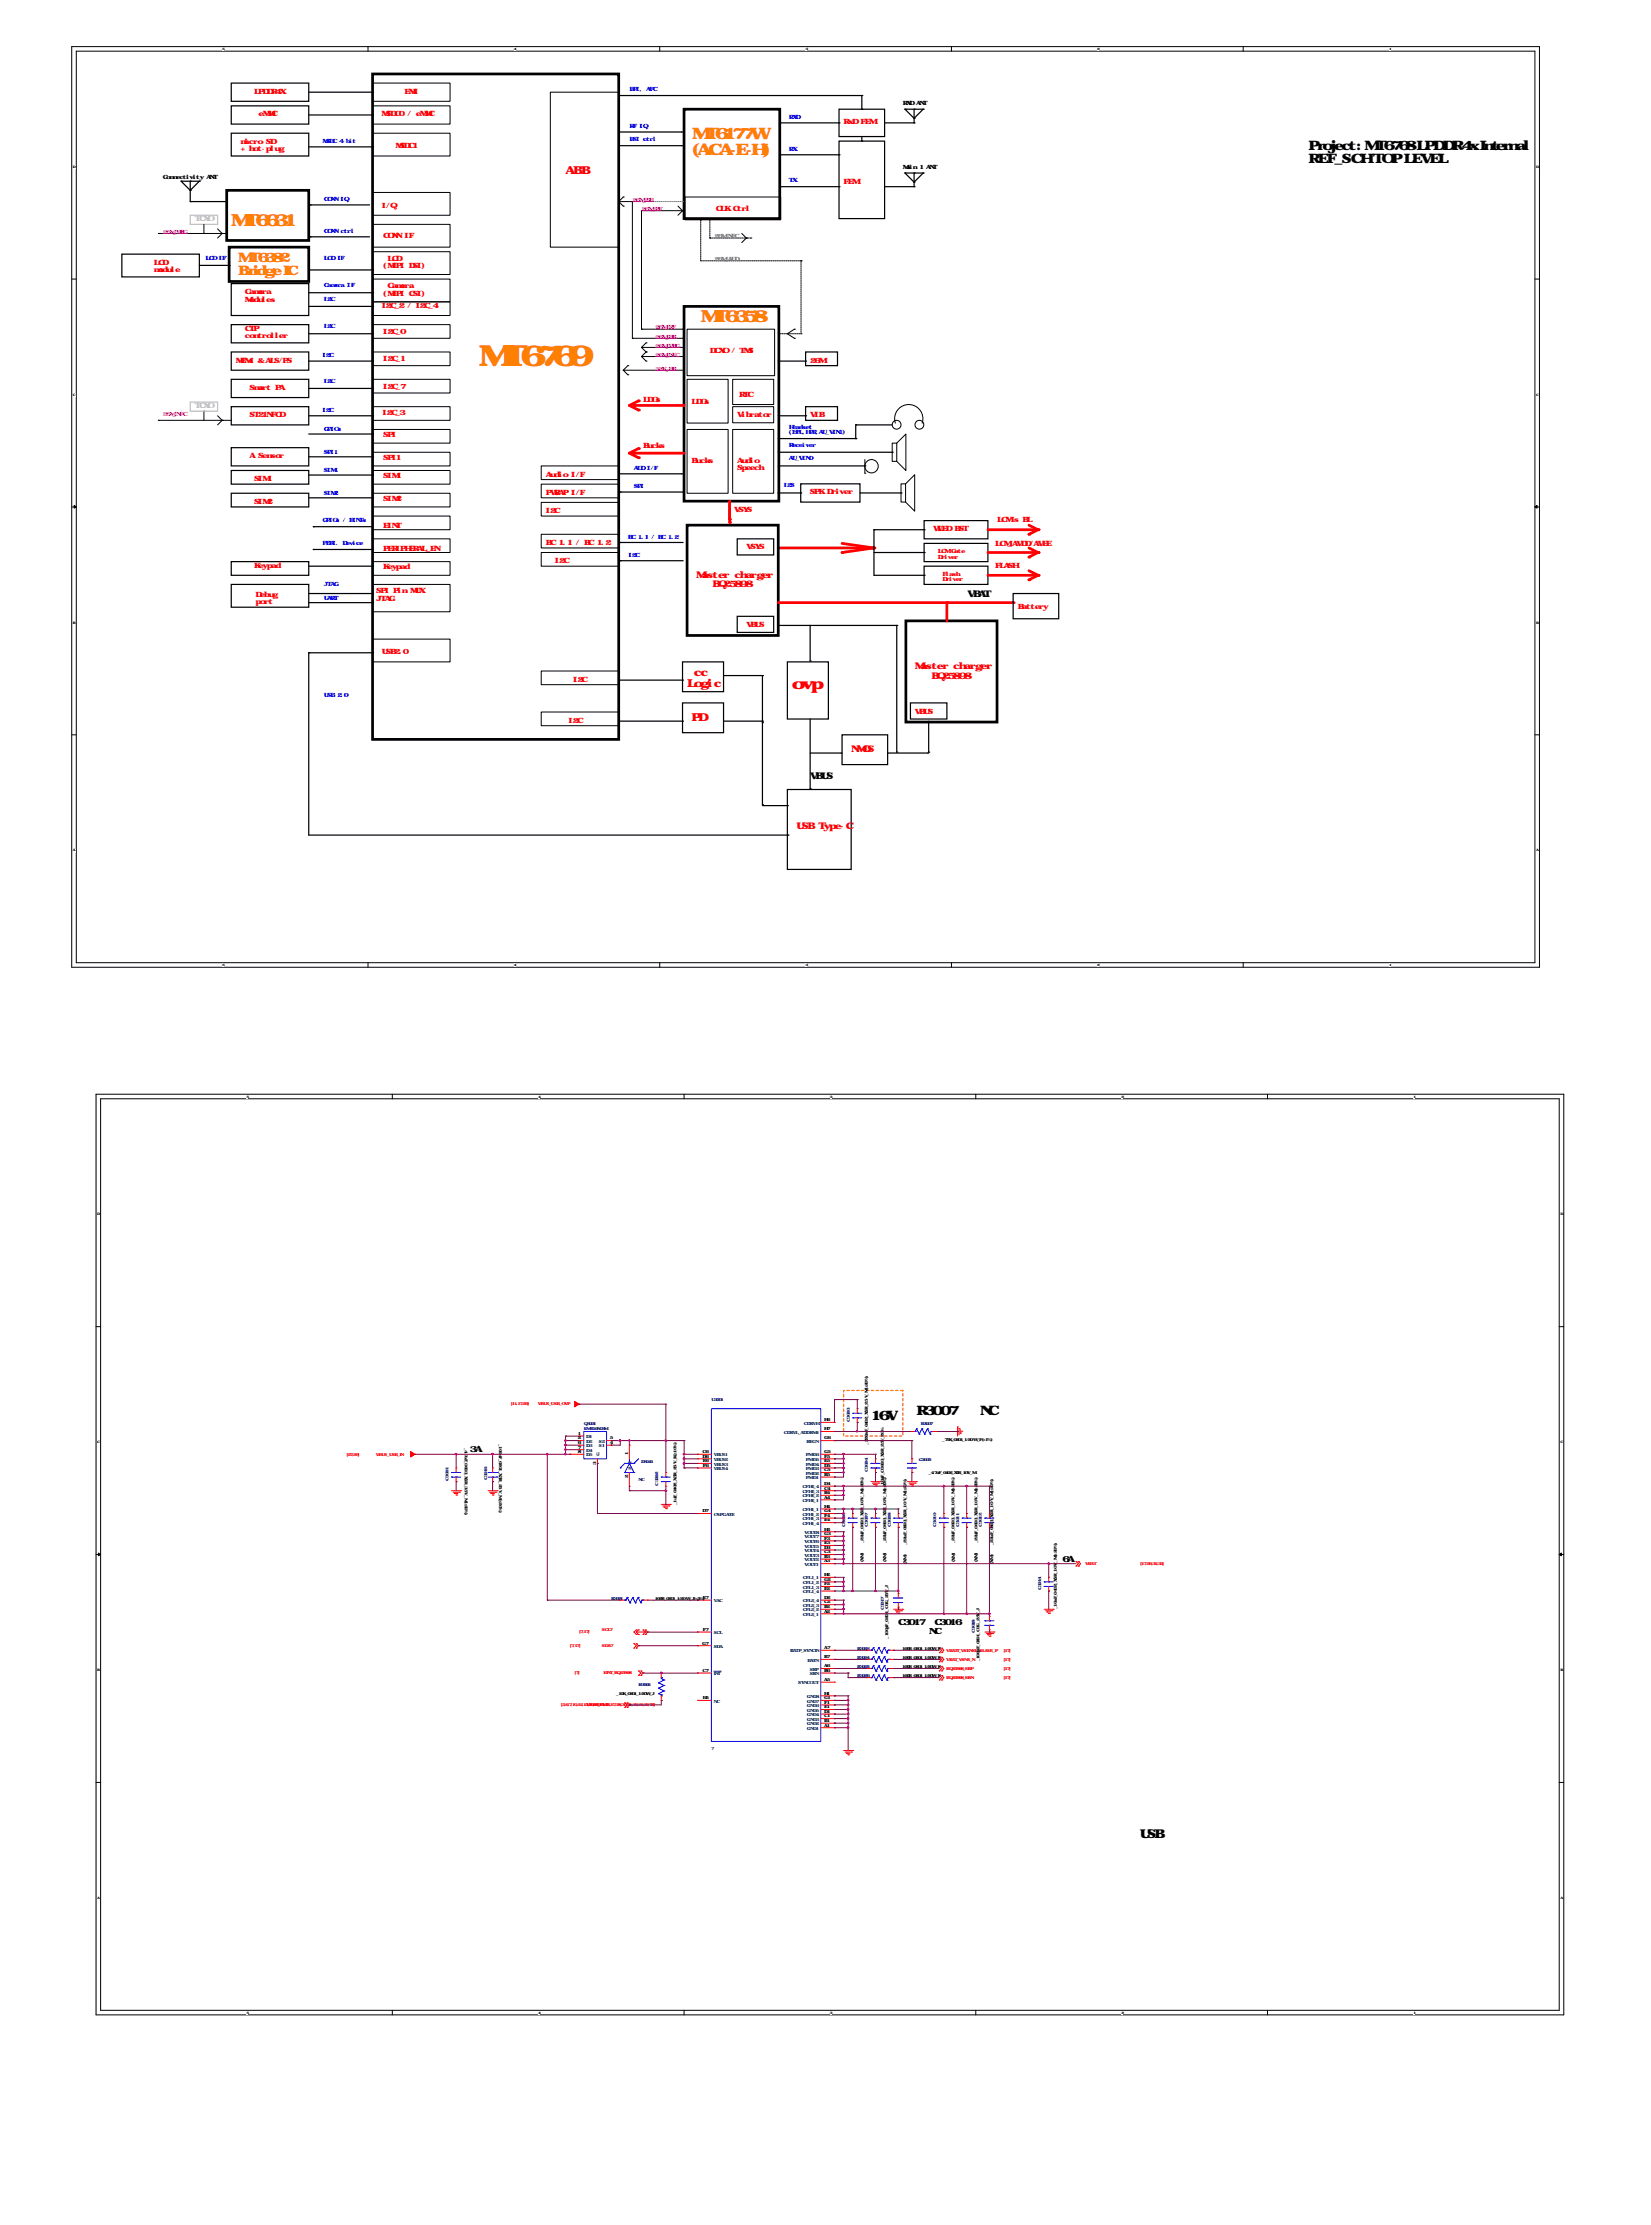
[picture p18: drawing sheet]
<svg xmlns="http://www.w3.org/2000/svg" width="230mm" height="310mm" viewBox="0 0 230 310" stroke-linecap="round" stroke-linejoin="round" font-family="sans-serif">
<defs><g id="words">
<text font-size="4.1" fill="#ff8000" x="66.7" y="51">MT6769</text>
<g font-size="2.3" fill="#ff8000">
<text x="32.2" y="31.5">MT6631</text>
<text x="97.6" y="44.8">MT6358</text>
</g>
<g font-size="2.2" fill="#ff8000">
<text x="96.4" y="19.4">MT6177W</text>
<text x="96.4" y="21.7">(ACA-E-H)</text>
</g>
<text font-size="2.2" fill="#f00" x="110.3" y="95.9">ovp</text>
<g font-size="1.8">
<text x="182.3" y="20.9">Project : MT6768 LPDDR4x Internal</text>
<text x="182.3" y="22.8">REF_SCH TOP LEVEL</text>
<text x="121.3" y="197.8">16V</text>
<text x="127.7" y="197.2">R3007 可NC</text>
</g>
<g font-size="1.8" fill="#ff8000">
<text x="33.2" y="36.5">MT6382</text>
<text x="33.2" y="38.3">Bridge IC</text>
</g>
<text font-size="1.7" x="158.8" y="256.1">USB</text>
<g font-size="1.5" fill="#f00">
<text x="78.8" y="24.3">ABB</text>
<text x="95.7" y="95.6">Logic</text>
<text x="96.6" y="94.1">cc</text>
<text x="96.4" y="100.5">PD</text>
</g>
<g font-size="1.3" fill="#f00">
<text x="97" y="80.6">M</text>
<text x="97.7" y="80.6">aster charger</text>
<text x="99.3" y="81.8">BQ25898</text>
<text x="127.5" y="93.3">M</text>
<text x="128.2" y="93.3">aster charger</text>
<text x="129.8" y="94.5">BQ25898</text>
<text x="118.6" y="104.7">NM</text>
<text x="120.1" y="104.7">OS</text>
<text x="111" y="115.5">USB Type-C</text>
</g>
<g font-size="1.3">
<text x="134.8" y="83.1">VBAT</text>
<text x="112.9" y="108.5">VBUS</text>
</g>
<g font-size="1.2">
<text x="65.4" y="202.3">3A</text>
<text x="148" y="217.6">6A</text>
<text x="125.1" y="226.5">C3017</text>
<text x="129.5" y="227.6">NC</text>
<text x="130.2" y="226.5">C3016</text>
</g>
<g font-size="1" fill="#f00">
<text x="35.4" y="13.1">LPDDR4X</text>
<text x="36" y="16.2">eMC</text>
<text x="37.2" y="16.2">M</text>
<text x="53.2" y="16.2">M</text>
<text x="53.8" y="16.2">SDC0 / eMC</text>
<text x="56.3" y="13.1">EM</text>
<text x="57.5" y="13.1">I</text>
<text x="59.1" y="16.2">M</text>
<text x="117.5" y="17.3">RxD FEM</text>
<text x="33.5" y="20">micro SD</text>
<text x="33.5" y="21.1">+ hot-plug</text>
<text x="55.1" y="20.7">M</text>
<text x="55.7" y="20.7">SDC1</text>
<text x="53.2" y="28.9">I/Q</text>
<text x="99.7" y="29.4">CLK Ctrl</text>
<text x="117.5" y="25.6">FEM</text>
<text x="53.4" y="33.2">CONN IF</text>
<text x="21.4" y="36.9">LCD</text>
<text x="21.4" y="37.9">module</text>
<text x="34.1" y="41">Camera</text>
<text x="53.4" y="41.2">(M</text>
<text x="53.4" y="37.4">(M</text>
<text x="54" y="40.2">Camera</text>
<text x="54" y="36.4">LCD</text>
<text x="54.6" y="41.2">IPI CSI)</text>
<text x="54.6" y="37.4">IPI DSI)</text>
<text x="34.1" y="42">M</text>
<text x="34.1" y="46.1">CTP</text>
<text x="34.1" y="47.1">controller</text>
<text x="34.7" y="42">odules</text>
<text x="53.2" y="42.9">I2C_2 / I2C_4</text>
<text x="53.4" y="46.5">I2C_0</text>
<text x="32.9" y="50.5">M s &amp;ALS/PS</text>
<text x="33.4" y="50.5">EM</text>
<text x="53.4" y="50.4">I2C_1</text>
<text x="98.9" y="49.3">DCXO / TM</text>
<text x="104.2" y="49.3">S</text>
<text x="112.9" y="50.5">26M</text>
<text x="34.8" y="54.3">Smart PA</text>
<text x="34.8" y="58.1">ST21NFCD</text>
<text x="53.3" y="57.8">I2C_3</text>
<text x="53.4" y="54.2">I2C_7</text>
<text x="89.6" y="56.1">LDOs</text>
<text x="96.4" y="56.2">LDOs</text>
<text x="102.7" y="58.1">Vibrator</text>
<text x="103" y="55.3">RTC</text>
<text x="112.9" y="58.1">VIB</text>
<text x="34.8" y="63.9">A Sensor</text>
<text x="53.4" y="64.1">SPI1</text>
<text x="53.4" y="60.9">SPI</text>
<text x="89.6" y="62.4">Bucks</text>
<text x="96.4" y="64.5">Bucks</text>
<text x="102.7" y="64.5">Audio</text>
<text x="102.7" y="65.5">Speech</text>
<text x="35.4" y="67">SIM</text>
<text x="35.4" y="70.2">SIM</text>
<text x="37.2" y="67">1</text>
<text x="37.2" y="70.2">2</text>
<text x="53.4" y="66.6">SIM</text>
<text x="53.4" y="69.8">SIM</text>
<text x="55.2" y="66.6">1</text>
<text x="55.2" y="69.8">2</text>
<text x="76" y="71.5">I2C</text>
<text x="76" y="68.9">PW</text>
<text x="76" y="66.4">Audio I/F</text>
<text x="77.2" y="68.9">RAP I/F</text>
<text x="102.3" y="71.3">VSYS</text>
<text x="112.8" y="68.9">SPK Driver</text>
<text x="53.4" y="76.8">PERIPH</text>
<text x="53.4" y="73.6">EINT</text>
<text x="56.9" y="76.8">ERAL_EN</text>
<text x="76" y="75.9">BC 1.1 / BC 1.2</text>
<text x="104" y="76.6">VSYS</text>
<text x="130" y="74">W</text>
<text x="130.6" y="74">LED BST</text>
<text x="138.6" y="76.1">LCM</text>
<text x="138.9" y="72.7">LCM</text>
<text x="140.4" y="76.1">_AVDD/AVEE</text>
<text x="140.7" y="72.7">'s BL</text>
<text x="35.4" y="79.1">Keypad</text>
<text x="35.6" y="83.1">Debug</text>
<text x="52.4" y="82.7">SPI Pin-M</text>
<text x="52.4" y="83.7">JTAG</text>
<text x="53.4" y="79.3">Keypad</text>
<text x="57.7" y="82.7">UX</text>
<text x="77.3" y="78.5">I2C</text>
<text x="138.6" y="79.1">FLASH</text>
<text x="35.6" y="84.1">port</text>
<text x="104" y="87.4">VBUS</text>
<text x="141.8" y="84.8">Battery</text>
<text x="53.2" y="91.2">USB2.0</text>
<text x="79.8" y="95">I2C</text>
<text x="79.2" y="100.7">I2C</text>
<text x="127.5" y="99.4">VBUS</text>
</g>
<g font-size="1" fill="#c0c0c0">
<text x="27.1" y="30.8">TCXO</text>
<text x="27.1" y="56.9">TCXO</text>
</g>
<g font-size=".8" fill="#00f">
<text x="87.7" y="12.7">BPI, APC</text>
<text x="87.7" y="17.8">RF IQ</text>
<text x="109.9" y="16.5">RXD</text>
<text x="44.9" y="19.9">M</text>
<text x="45.4" y="19.9">SDC 4-bit</text>
<text x="87.7" y="19.7">BSI ctrl</text>
<text x="109.9" y="21">RX</text>
<text x="45.1" y="28">CONN IQ</text>
<text x="109.9" y="25.4">TX</text>
<text x="45.1" y="32.4">CONN ctrl</text>
<text x="28.6" y="36.2">LCD IF</text>
<text x="45.1" y="40">Camera IF</text>
<text x="45.1" y="36.2">LCD IF</text>
<text x="45.1" y="41.9">I2C</text>
<text x="45.1" y="45.7">I2C</text>
<text x="44.9" y="49.7">I2C</text>
<text x="45.1" y="53.4">I2C</text>
<text x="44.9" y="57.3">I2C</text>
<text x="109.9" y="59.7">H</text>
<text x="110.4" y="59.7">eadset</text>
<text x="45.1" y="63.3">SPI1</text>
<text x="45.1" y="60.1">GPIOs</text>
<text x="45.1" y="65.8">SIM</text>
<text x="46.5" y="65.8">1</text>
<text x="88.3" y="65.4">AUD I/F</text>
<text x="109.9" y="62.2">Receiver</text>
<text x="109.9" y="64.2">AU_VIN0</text>
<text x="109.9" y="60.5">(H</text>
<text x="110.8" y="60.5">PL,H</text>
<text x="112.7" y="60.5">PR,AU_VIN1)</text>
<text x="45.1" y="69">SIM</text>
<text x="46.5" y="69">2</text>
<text x="88.3" y="68">SPI</text>
<text x="109.2" y="67.9">I2S</text>
<text x="44.9" y="76">PERI. Device</text>
<text x="44.9" y="72.8">GPIOs / EINTs</text>
<text x="87.5" y="75.1">BC 1.1 / BC 1.2</text>
<text x="87.5" y="77.7">I2C</text>
<text x="45.1" y="81.7">JTAG</text>
<text x="45.1" y="83.6">UART</text>
<text x="45.1" y="97.2">USB 2.0</text>
</g>
<g font-size=".8">
<text x="125.8" y="14.6">RXD ANT</text>
<text x="125.8" y="23.5">M</text>
<text x="126.2" y="23.5">ain 1 ANT</text>
<text x="22.7" y="25">Connectivity ANT</text>
</g>
<g font-size=".8" fill="#f0f">
<text x="88.1" y="28.1">26M</text>
<text x="89.4" y="29.4">26M</text>
<text x="89.5" y="28.1">_BB</text>
<text x="90.8" y="29.4">_RF</text>
<text x="22.7" y="32.6">26M BG</text>
<text x="24.1" y="32.6">_W</text>
<text x="91.3" y="47.2">26M</text>
<text x="91.3" y="45.9">26M</text>
<text x="92.7" y="47.2">_BB</text>
<text x="92.7" y="45.9">_RF</text>
<text x="91.3" y="51.6">32K_BB</text>
<text x="91.3" y="48.4">26M BG</text>
<text x="91.3" y="49.7">26M</text>
<text x="92.7" y="48.4">_W</text>
<text x="92.7" y="49.7">_NFC</text>
<text x="22.7" y="58">26M</text>
<text x="24.1" y="58">_NFC</text>
</g>
<g font-size=".8" fill="#808080">
<text x="99.5" y="33.2">26M</text>
<text x="100.9" y="33.2">_NFC</text>
<text x="99.5" y="36.4">26M</text>
<text x="100.9" y="36.4">_AUD</text>
</g>
<g font-size=".8" fill="#f00">
<text x="130.6" y="77">LCMGate</text>
<text x="130.6" y="77.8">Driver</text>
<text x="131.3" y="80.2">Flash</text>
<text x="131.3" y="81">Driver</text>
</g>
<g font-size=".6" fill="#f00">
<text x="71.1" y="195.8">[11,17,29]</text>
<text x="74.9" y="195.8">VBUS_USB_OVP</text>
<text x="48.3" y="202.8">[27,29]</text>
<text x="52.4" y="202.9">VBUS_USB_IN</text>
<text x="151.2" y="218">VBAT</text>
<text x="158.8" y="218">[17,29,32,33]</text>
<text x="80.7" y="227.6">[7,17]</text>
<text x="83.9" y="227.3">SCL7</text>
<text x="79.4" y="229.5">[7,17]</text>
<text x="80" y="233.3">[7]</text>
<text x="83.9" y="229.5">SDA7</text>
<text x="84.1" y="233.2">EINT_BQ25968</text>
<text x="131.8" y="230.1">VBATT_VSENSE_SLAVE_P</text>
<text x="131.8" y="231.4">VBAT_VSNS_N</text>
<text x="131.8" y="232.6">BQ25968_SRP</text>
<text x="131.8" y="233.9">BQ25968_SRN</text>
<text x="139.8" y="230.1">[17]</text>
<text x="139.8" y="231.4">[17]</text>
<text x="139.8" y="232.6">[17]</text>
<text x="139.8" y="233.9">[17]</text>
<text x="78.1" y="237.7">[5,6,7,10,12,15,16,17,21,22,27,28,30,31,32,34,35,78]</text>
<text x="81.7" y="237.7">VIO18_PMU</text>
</g>
<g font-size=".6" fill="#000080">
<text x="99.1" y="195.2">U3001</text>
<text x="81.3" y="198.5">Q3001</text>
<text x="81.3" y="199.2">EMR16N03M</text>
<text x="89.3" y="203.8">D3041</text>
<text x="118.4" y="198.1" transform="rotate(-90 118.4 198.1)">C3003</text>
<text x="128" y="203.5">C3005</text>
<text x="128.3" y="198.6">R3007</text>
<text x="62.5" y="206.3" transform="rotate(-90 62.5 206.3)">C3001</text>
<text x="67.9" y="206.3" transform="rotate(-90 67.9 206.3)">C3016</text>
<text x="88.9" y="206.4">NC</text>
<text x="91.7" y="207" transform="rotate(-90 91.7 207)">C3002</text>
<text x="120.9" y="205" transform="rotate(-90 120.9 205)">C3004</text>
<text x="117.7" y="212.7" transform="rotate(-90 117.7 212.7)">C3006</text>
<text x="120.9" y="212.7" transform="rotate(-90 120.9 212.7)">C3007</text>
<text x="124.1" y="212.7" transform="rotate(-90 124.1 212.7)">C3008</text>
<text x="130.4" y="212.7" transform="rotate(-90 130.4 212.7)">C3010</text>
<text x="133.6" y="212.7" transform="rotate(-90 133.6 212.7)">C3011</text>
<text x="136.8" y="212.7" transform="rotate(-90 136.8 212.7)">C3012</text>
<text x="145" y="221.6" transform="rotate(-90 145 221.6)">C3014</text>
<text x="85.1" y="222.9">R3001</text>
<text x="123.1" y="224.3" transform="rotate(-90 123.1 224.3)">C3017</text>
<text x="135.8" y="227.5" transform="rotate(-90 135.8 227.5)">C3018</text>
<text x="119.4" y="232.4">R3005</text>
<text x="119.4" y="231.1">R3004</text>
<text x="119.4" y="229.8">R3003</text>
<text x="119.4" y="233.7">R3006</text>
<text x="88.9" y="234.9">R3002</text>
<text x="99.1" y="243.8">?</text>
</g>
<g font-size=".6">
<text x="64.8" y="201.7" transform="rotate(90 64.8 201.7)">_4.7uF_0603_X5R_35 V_M(±20%)</text>
<text x="69.5" y="201.2" transform="rotate(90 69.5 201.2)">_100nF_0201_X5R_25 V_M(±20%)</text>
<text x="80.5" y="202.5">8</text>
<text x="80.5" y="199.9">1</text>
<text x="80.5" y="200.5">2</text>
<text x="80.5" y="201.2">6</text>
<text x="80.5" y="201.8">7</text>
<text x="85" y="201.2">4</text>
<text x="85" y="200.5">5</text>
<text x="87.5" y="202.8" transform="rotate(-90 87.5 202.8)">1</text>
<text x="97.9" y="202.5">C6</text>
<text x="97.9" y="203.1">D6</text>
<text x="97.9" y="203.7">E6</text>
<text x="114.8" y="200.5">G6</text>
<text x="114.8" y="203.7">E5</text>
<text x="114.8" y="203.1">F5</text>
<text x="114.8" y="202.5">G5</text>
<text x="114.8" y="198">H6</text>
<text x="114.8" y="199.3">H7</text>
<text x="120.9" y="201.3" transform="rotate(-90 120.9 201.3)">_220nF_0402_X5R_25 V_M(±20%)</text>
<text x="129.9" y="200.8">电阻</text>
<text x="131.3" y="200.8">_75K_0201_1/20 W_F(±1%)</text>
<text x="83.1" y="204.1" transform="rotate(-90 83.1 204.1)">3</text>
<text x="87.5" y="206" transform="rotate(-90 87.5 206)">2</text>
<text x="94.2" y="209.7" transform="rotate(-90 94.2 209.7)">_1uF_0402_X5R_25 V_K(±10%)</text>
<text x="97.9" y="204.4">F6</text>
<text x="114.8" y="205.6">B5</text>
<text x="114.8" y="205">C5</text>
<text x="114.8" y="204.4">D5</text>
<text x="114.8" y="208.8">A4</text>
<text x="114.8" y="208.2">B4</text>
<text x="114.8" y="207.5">C4</text>
<text x="114.8" y="206.9">D4</text>
<text x="123.1" y="207.2" transform="rotate(-90 123.1 207.2)">_10uF_C0603_X5R_25V_20%</text>
<text x="128" y="205.4">电容</text>
<text x="129.4" y="205.4">_4.7uF_0402_X5R_10V_M</text>
<text x="97.9" y="210.7">D7</text>
<text x="114.8" y="215.8">D3</text>
<text x="114.8" y="215.2">E3</text>
<text x="114.8" y="214.5">F3</text>
<text x="114.8" y="213.9">G3</text>
<text x="114.8" y="213.2">H3</text>
<text x="114.8" y="212">E4</text>
<text x="114.8" y="211.3">F4</text>
<text x="114.8" y="210.7">G4</text>
<text x="114.8" y="210.1">H4</text>
<text x="120.3" y="215" transform="rotate(-90 120.3 215)">_22uF_0603_X5R_10 V_M(±20%)</text>
<text x="123.5" y="215" transform="rotate(-90 123.5 215)">_22uF_0603_X5R_10 V_M(±20%)</text>
<text x="126.3" y="215.3" transform="rotate(-90 126.3 215.3)">_22uF_0603_X5R_10 V_M(±20%)</text>
<text x="133" y="215" transform="rotate(-90 133 215)">_22uF_0603_X5R_10 V_M(±20%)</text>
<text x="136.2" y="215" transform="rotate(-90 136.2 215)">_22uF_0603_X5R_10 V_M(±20%)</text>
<text x="138.4" y="215.3" transform="rotate(-90 138.4 215.3)">_22uF_0603_X5R_10 V_M(±20%)</text>
<text x="114.8" y="217.7">A3</text>
<text x="114.8" y="217.1">B3</text>
<text x="114.8" y="216.4">C3</text>
<text x="114.8" y="221.5">E2</text>
<text x="114.8" y="220.9">F2</text>
<text x="114.8" y="220.2">G2</text>
<text x="114.8" y="219.6">H2</text>
<text x="120.3" y="217.7" transform="rotate(-90 120.3 217.7)">(XM)</text>
<text x="123.5" y="217.7" transform="rotate(-90 123.5 217.7)">(XM)</text>
<text x="126.3" y="217.9" transform="rotate(-90 126.3 217.9)">(XM)</text>
<text x="133" y="217.7" transform="rotate(-90 133 217.7)">(XM)</text>
<text x="136.2" y="217.7" transform="rotate(-90 136.2 217.7)">(XM)</text>
<text x="138.4" y="217.9" transform="rotate(-90 138.4 217.9)">(XM)</text>
<text x="89.6" y="222.9">电阻</text>
<text x="90.9" y="222.9">_100R_0201_1/20 W_J(±5%)E7</text>
<text x="97.9" y="227.2">F7</text>
<text x="114.8" y="224.7">A2</text>
<text x="114.8" y="224">B2</text>
<text x="114.8" y="223.4">C2</text>
<text x="114.8" y="222.8">D2</text>
<text x="147.2" y="224.2" transform="rotate(-90 147.2 224.2)">_10uF_0402_X5R_10 V_M(±20%)</text>
<text x="97.8" y="229.1">G7</text>
<text x="97.9" y="232.9">C7</text>
<text x="114.8" y="232.9">B6</text>
<text x="114.8" y="232.3">A6</text>
<text x="114.8" y="231">B7</text>
<text x="114.8" y="229.8">A7</text>
<text x="123.7" y="228.3" transform="rotate(-90 123.7 228.3)">_100pF_0201_C0G_25V_J</text>
<text x="124" y="232.4">电阻</text>
<text x="124" y="231.1">电阻</text>
<text x="124" y="229.8">电阻</text>
<text x="124" y="233.7">电阻</text>
<text x="125.4" y="232.4">_100R_0201_1/20W_F</text>
<text x="125.4" y="231.1">_100R_0201_1/20W_F</text>
<text x="125.4" y="229.8">_100R_0201_1/20W_F</text>
<text x="125.4" y="233.7">_100R_0201_1/20W_F</text>
<text x="136.4" y="231.5" transform="rotate(-90 136.4 231.5)">_100pF_0201_C0G_25V_J</text>
<text x="84.5" y="236.2">电阻</text>
<text x="85.9" y="236.2">_10K_0201_1/20W_J</text>
<text x="97.9" y="236.7">H5</text>
<text x="114.8" y="239.9">B1</text>
<text x="114.8" y="239.3">C1</text>
<text x="114.8" y="238.6">D1</text>
<text x="114.8" y="238">E1</text>
<text x="114.8" y="237.4">F1</text>
<text x="114.8" y="236.7">G1</text>
<text x="114.8" y="236.1">H1</text>
<text x="114.8" y="234.2">A5</text>
<text x="114.8" y="240.6">A1</text>
</g>
<g font-size=".6" fill="#004080">
<text x="81.7" y="202.9">D5</text>
<text x="81.7" y="200.4">D1</text>
<text x="81.7" y="201">D2</text>
<text x="81.7" y="201.6">D3</text>
<text x="81.7" y="202.3">D4</text>
<text x="83.4" y="201.6">S1</text>
<text x="83.4" y="201">S2</text>
<text x="83.5" y="202.9" transform="rotate(-90 83.5 202.9)">G</text>
<text x="88" y="203.9" transform="rotate(-90 88 203.9)">1</text>
<text x="99.4" y="202.9">VBUS1</text>
<text x="99.4" y="203.6">VBUS2</text>
<text x="109.2" y="199.7">CDRVL_ADDRMS</text>
<text x="112" y="198.5">CDRVH</text>
<text x="112.3" y="203.6">PMID5</text>
<text x="112.3" y="202.9">PMID6</text>
<text x="112.4" y="201">REGN</text>
<text x="88" y="204.8" transform="rotate(-90 88 204.8)">2</text>
<text x="99.4" y="204.2">VBUS3</text>
<text x="99.4" y="204.8">VBUS4</text>
<text x="111.8" y="209.3">CFH2_1</text>
<text x="111.8" y="208.6">CFH2_2</text>
<text x="111.8" y="208">CFH2_3</text>
<text x="111.8" y="207.4">CFH2_4</text>
<text x="112.3" y="206.1">PMID1</text>
<text x="112.3" y="205.5">PMID2</text>
<text x="112.3" y="204.8">PMID3</text>
<text x="112.3" y="204.2">PMID4</text>
<text x="99.4" y="211.2">OVPGATE</text>
<text x="111.8" y="212.4">CFH1_4</text>
<text x="111.8" y="211.8">CFH1_3</text>
<text x="111.8" y="211.2">CFH1_2</text>
<text x="111.8" y="210.5">CFH1_1</text>
<text x="112.1" y="215.6">VOUT5</text>
<text x="112.1" y="215">VOUT6</text>
<text x="112.1" y="214.3">VOUT7</text>
<text x="112.1" y="213.7">VOUT8</text>
<text x="111.8" y="222">CFL1_4</text>
<text x="111.8" y="221.3">CFL1_3</text>
<text x="111.8" y="220.7">CFL1_2</text>
<text x="111.8" y="220.1">CFL1_1</text>
<text x="112.1" y="218.2">VOUT1</text>
<text x="112.1" y="217.5">VOUT2</text>
<text x="112.1" y="216.9">VOUT3</text>
<text x="112.1" y="216.3">VOUT4</text>
<text x="99.4" y="227.7">SCL</text>
<text x="99.4" y="223.2">VAC</text>
<text x="111.8" y="225.1">CFL2_1</text>
<text x="111.8" y="224.5">CFL2_2</text>
<text x="111.8" y="223.9">CFL2_3</text>
<text x="111.8" y="223.2">CFL2_4</text>
<text x="99.4" y="233.4">INT</text>
<text x="99.4" y="229.6">SDA</text>
<text x="110.1" y="230.2">BATP_SYNCIN</text>
<text x="112.5" y="231.5">BATN</text>
<text x="112.8" y="233.4">SRN</text>
<text x="112.8" y="232.8">SRP</text>
<text x="99.4" y="237.2">NC</text>
<text x="111.2" y="234.7">SYNCOUT</text>
<text x="112.4" y="239.7">GND3</text>
<text x="112.4" y="239.1">GND4</text>
<text x="112.4" y="238.5">GND5</text>
<text x="112.4" y="237.8">GND6</text>
<text x="112.4" y="237.2">GND7</text>
<text x="112.4" y="236.6">GND8</text>
<text x="112.4" y="241">GND1</text>
<text x="112.4" y="240.4">GND2</text>
</g>
<g font-size=".5">
<text x="30.9" y="7">5</text>
<text x="71.6" y="7">4</text>
<text x="112.2" y="7">3</text>
<text x="152.9" y="7">2</text>
<text x="193.5" y="7">1</text>
<text x="10.2" y="23.4">D</text>
<text x="214" y="23.4">D</text>
<text x="10.2" y="55.1">C</text>
<text x="214" y="55.1">C</text>
<text x="10.2" y="86.9">B</text>
<text x="214" y="86.9">B</text>
<text x="10.2" y="118.6">A</text>
<text x="214" y="118.6">A</text>
<text x="30.9" y="134.6">5</text>
<text x="71.6" y="134.6">4</text>
<text x="112.2" y="134.6">3</text>
<text x="152.9" y="134.6">2</text>
<text x="193.5" y="134.6">1</text>
<text x="34.3" y="152.9">5</text>
<text x="75" y="152.9">4</text>
<text x="115.6" y="152.9">3</text>
<text x="156.3" y="152.9">2</text>
<text x="196.9" y="152.9">1</text>
<text x="13.5" y="169.3">D</text>
<text x="217.4" y="169.3">D</text>
<text x="13.5" y="201.1">C</text>
<text x="217.4" y="201.1">C</text>
<text x="13.5" y="232.8">B</text>
<text x="217.4" y="232.8">B</text>
<text x="13.5" y="264.6">A</text>
<text x="217.4" y="264.6">A</text>
<text x="34.3" y="280.6">5</text>
<text x="75" y="280.6">4</text>
<text x="115.6" y="280.6">3</text>
<text x="156.3" y="280.6">2</text>
<text x="196.9" y="280.6">1</text>
</g>
</g></defs>
<path d="M10 6.5h204.5v128.3h-204.5zM10.6 7.1h203.2v127h-203.2z" fill="none" stroke="#000" stroke-width=".14"/>
<g fill="#fff">
<path d="M30.9 6.6h.3v.5h-.3z"/>
<path d="M30.9 134.2h.3v.5h-.3z"/>
</g>
<path d="M51.3 6.5v.6M51.3 134.1v.7" fill="none" stroke="#000" stroke-width=".14"/>
<g fill="#fff">
<path d="M71.6 6.6h.2v.5h-.2z"/>
<path d="M71.6 134.2h.2v.5h-.2z"/>
</g>
<path d="M91.9 6.5v.6M91.9 134.1v.7" fill="none" stroke="#000" stroke-width=".14"/>
<g fill="#fff">
<path d="M112.2 6.6h.2v.5h-.2z"/>
<path d="M112.2 134.2h.2v.5h-.2z"/>
</g>
<path d="M132.5 6.5v.6M132.5 134.1v.7" fill="none" stroke="#000" stroke-width=".14"/>
<g fill="#fff">
<path d="M152.9 6.6h.2v.5h-.2z"/>
<path d="M152.9 134.2h.2v.5h-.2z"/>
</g>
<path d="M173.2 6.5v.6M173.2 134.1v.7" fill="none" stroke="#000" stroke-width=".14"/>
<g fill="#fff">
<path d="M193.5 6.6h.2v.5h-.2z"/>
<path d="M193.5 134.2h.2v.5h-.2z"/>
<path d="M10.2 23h.3v.5h-.3z"/>
<path d="M214 23h.3v.5h-.3z"/>
<path d="M10.2 54.8h.3v.5h-.3z"/>
<path d="M214 54.8h.3v.5h-.3z"/>
</g>
<path d="M10 38.9h.6M213.8 38.9h.7" fill="none" stroke="#000" stroke-width=".14"/>
<g fill="#fff">
<path d="M10.2 86.5h.2v.5h-.2z"/>
<path d="M214 86.5h.3v.5h-.3z"/>
</g>
<path d="M10 70.6h.6M213.8 70.6h.7" fill="none" stroke="#000" stroke-width=".14"/>
<path d="M10.3 70.4l.3 .2-.3 .2zM213.8 70.6l.3-.2v.4z" fill="#000" stroke="#000" stroke-width=".14"/>
<g fill="#fff">
<path d="M10.2 118.3h.3v.5h-.3z"/>
<path d="M214 118.3h.3v.5h-.3z"/>
</g>
<g fill="none" stroke="#000" stroke-width=".14">
<path d="M95.7 52.8h5.7v6.1h-5.7zM102.1 52.8h5.7v3.6h-5.7zM109.7 46.5l1 .6M110.7 47.1h.1M124.7 59a1.97 1.97 0 0 1 1.9-2.6 1.97 1.97 0 0 1 1.9 2.6M10 102.4h.6M213.8 102.4h.7"/>
<circle cx="124.9" cy="59.2" r=".61"/>
<circle cx="128.1" cy="59.2" r=".61"/>
</g>
<g fill="none" stroke="#000" stroke-width=".17">
<path d="M120.1 19.7h.1M120.1 19v.7M123.2 26h4.1M126.1 24.1h.1M126.1 24.1h2.5M126.1 24.1l1.2 1.3M127.3 25.4h.1M127.3 24.1h.1M127.3 26h.1M127.3 24.1v1.9M128.6 24.1h.1M128.6 24.1l-1.3 1.3"/>
<path d="M119.2 59.2h5.1M119.2 59.2h.1M86.4 68.6h8.9M86.4 68.6h.1M86.4 66h8.6M95 66h.1"/>
</g>
<path d="M51.9 10.3h34.3v92.7h-34.3zM95.3 42.7h13.2v27.1h-13.2z" fill="none" stroke="#000" stroke-width=".38"/>
<path d="M87.7 56.5l1.2 .6" fill="none" stroke="#f00" stroke-width=".38"/>
<circle cx="88.9" cy="57.1" r=".19" fill="#f00"/>
<path d="M88.3 56.5h7" fill="none" stroke="#f00" stroke-width=".38"/>
<circle cx="88.3" cy="56.5" r=".19" fill="#f00"/>
<path d="M88.9 55.9l-1.2 .6" fill="none" stroke="#f00" stroke-width=".38"/>
<circle cx="88.9" cy="55.9" r=".19" fill="#f00"/>
<path d="M87.7 63.1l1.2 .7" fill="none" stroke="#f00" stroke-width=".38"/>
<circle cx="88.9" cy="63.8" r=".19" fill="#f00"/>
<path d="M88.3 63.1h7" fill="none" stroke="#f00" stroke-width=".38"/>
<circle cx="88.3" cy="63.1" r=".19" fill="#f00"/>
<path d="M88.9 62.5l-1.2 .6" fill="none" stroke="#f00" stroke-width=".38"/>
<circle cx="88.9" cy="62.5" r=".19" fill="#f00"/>
<path d="M95.4 27.4h13.4v3.2h-13.4zM97.6 36.3h14M111.6 36.3h.1M102.1 56.7h5.7v2.2h-5.7zM108.4 46.5h3.2M111.6 46.5h.1" fill="none" stroke="#000" stroke-width=".14"/>
<g fill="none" stroke="#000" stroke-width=".17">
<path d="M86.4 13.3h33.7M86.4 18.4h8.6M95 18.4h.1M108.6 17.1h8.3M116.9 15.2h6.3v3.8h-6.3zM116.9 19.7h6.3v10.8h-6.3zM116.9 17.1h.1M120.1 13.3h.1M120.1 15.2h.1M120.1 13.3v1.9M123.2 17.1h4.1M126.1 15.2h.1"/>
<path d="M126.1 15.2h2.5M126.1 15.2l1.2 1.3M127.3 16.5h.1M127.3 15.2h.1M127.3 17.1h.1M127.3 15.2v1.9M128.6 15.2h.1M128.6 15.2l-1.3 1.3M25.2 25.2l1.3 1.3M25.2 25.2h.1M25.2 25.2h2.6M26.5 26.5h.1"/>
<path d="M26.5 25.2h.1M26.5 28.1h.1M26.5 25.2v2.9M26.5 28.1h5.1M27.8 25.2h.1M27.8 25.2l-1.3 1.3M86.4 20.3h8.6M95 20.3h.1M108.6 21.6h8.3M108.6 26h8.3M116.9 21.6h.1M116.9 26h.1"/>
</g>
<path d="M26.5 30h3.8v1.3h-3.8z" fill="none" stroke="#c0c0c0" stroke-width=".17"/>
<path d="M95.3 15.2h13.3v15.3h-13.3z" fill="none" stroke="#000" stroke-width=".38"/>
<path d="M101.6 69.8v2.6" fill="none" stroke="#f00" stroke-width=".38"/>
<circle cx="101.6" cy="72.4" r=".19" fill="#f00"/>
<path d="M31.6 26.5h11.4v7h-11.4z" fill="none" stroke="#000" stroke-width=".38"/>
<g fill="none" stroke="#000" stroke-width=".17">
<path d="M32.2 11.6h10.8v2.5h-10.8zM32.2 14.7h10.8v2.6h-10.8zM32.2 18.6h10.8v3.1h-10.8zM43 12.8h8.9M43 16h8.9M51.9 12.8h.1M51.9 16h.1M17 35.4h10.8v3.2h-10.8zM32.2 39.5h10.8v4.5h-10.8zM43 20.5h8.9M43 37.6h8.9M43.2 28.6h.1"/>
<path d="M43.2 33h.1M43.2 28.6h8.3M43.2 33h8.3M51.9 20.5h.1M51.9 37.6h.1M32.2 49h10.8v2.6h-10.8zM32.2 52.8h10.8v2.6h-10.8zM32.2 45.2h10.8v2.6h-10.8zM32.2 56.7h10.8v2.5h-10.8zM43 54.1h8.9M43 46.5h8.9M43 50.3h8.9"/>
<path d="M43 57.9h8.9M43 40.8h8.9M43 42.7h8.9M51.9 54.1h.1M51.9 46.5h.1M51.9 50.3h.1M51.9 57.9h.1M51.9 40.8h.1M51.9 42.7h.1M108.4 50.3h3.8M108.4 57.9h3.8M112.2 57.9h.1"/>
<path d="M112.2 50.3h.1M112.2 56.7h4.5v1.9h-4.5zM112.2 49h4.5v1.9h-4.5zM119.2 59.2v1.9M32.2 62.4h10.8v2.5h-10.8zM32.2 65.5h10.8v2h-10.8zM32.2 68.7h10.8v1.9h-10.8zM32.2 78.2h10.8v2h-10.8zM43 63.6h8.9M43 60.5h8.9M43 66.2h8.9M43 69.4h8.9"/>
<path d="M43 78.9h8.9M43.6 76.6h.1M43.6 76.6h8.3M43.6 73.4h.1M43.6 73.4h8.3M51.9 63.6h.1M51.9 60.5h.1M51.9 66.2h.1M51.9 69.4h.1M51.9 78.9h.1M108.4 68.7h3.1M108.4 63h15.9"/>
<path d="M108.4 61.1h10.8M108.4 64.9h12.1M111.5 67.4h8.3v2.6h-8.3zM111.5 68.7h.1M119.2 61.1h.1M119.8 68.7h5.7M120.5 64.9h.1M124.3 63h.1M125.5 68.7h.1M32.2 81.4h10.8v3.2h-10.8zM43 82.7h8.9M43 84h8.9"/>
<path d="M43 90.9h.1M43 90.9h8.9M43 90.9v25.4M51.9 82.7h.1M51.9 84h.1M51.9 90.9h.1"/>
</g>
<g fill="none" stroke="#000" stroke-width=".14">
<path d="M51.9 11.6h10.8v2.5h-10.8zM51.9 14.7h10.8v2.6h-10.8zM51.9 18.6h10.8v3.1h-10.8zM76.7 12.8h9.5v21.6h-9.5zM22.1 32.5h9.5M22.1 32.5h.1M28.4 32.5h.1M28.4 31.3v1.2M30.3 31.9l.6 .6M30.9 32.5l-.6 .7M30.9 32.5h.1M51.9 26.8h10.8v3.2h-10.8z"/>
<path d="M51.9 31.3h10.8v3.1h-10.8zM51.9 35.1h10.8v3.1h-10.8zM51.9 38.9h10.8v3.2h-10.8zM86.2 28.1h1.9M86.2 28.1l.6 .6M86.8 27.4l-.6 .7M86.8 27.4h.1M86.8 28.7h.1M88.1 28.1h.1M88.1 28.1v19M94.4 28.7l.7 .7M95.1 29.4l-.7 .6"/>
<path d="M95.1 29.4h.1M95.1 29.4h-5.7v16.5M97.6 30.6h.1M97.6 30.6v5.7M98.9 33.2h.1M98.9 30.6v2.6M98.9 33.2h5.7M103.3 32.5l.7 .7M104 33.2h.1M104 33.2l-.7 .6M104.6 33.2h.1M111.6 36.3h.1"/>
<path d="M111.6 36.3v10.2M22.1 58.6h10.1M22.1 58.6h.1M28.4 57.3h.1M28.4 57.3v1.3M30.3 57.9l.6 .7M30.9 58.6l-.6 .6M30.9 58.6h.1M51.9 52.8h10.8v2h-10.8zM51.9 42.1h10.8v1.9h-10.8zM51.9 45.2h10.8v1.9h-10.8zM51.9 49h10.8v1.9h-10.8z"/>
<path d="M51.9 56.7h10.8v1.9h-10.8zM51.9 59.8h10.8v1.9h-10.8zM86.8 51.6h8.3M86.8 51.6h.1M86.8 51.6l.7 .6M87.5 50.9l-.7 .7M87.5 50.9h.1M87.5 52.2h.1M88.1 47.1h.1M88.1 47.1h7M89.4 49.7h5.7M89.4 49.7h.1"/>
<path d="M89.4 49.7l.6 .6M89.4 45.9h.1M89.4 45.9h5.7M89.4 48.4h5.7M89.4 48.4h.1M89.4 48.4l.6 .6M90 49l-.6 .7M90 50.3h.1M90 47.8l-.6 .6M90 47.8h.1M90 49h.1M95.1 45.9h.1"/>
<path d="M95.1 47.1h.1M95.7 45.9h12.2v6.4h-12.2zM95.7 59.8h5.7v8.9h-5.7zM102.1 59.8h5.7v8.9h-5.7zM110.7 45.9h.1M110.7 45.9l-1 .6M51.9 75.1h10.8v1.9h-10.8zM51.9 63h10.8v1.9h-10.8zM51.9 65.5h10.8v2h-10.8zM51.9 68.7h10.8v1.9h-10.8zM51.9 71.9h10.8v1.9h-10.8zM51.9 78.2h10.8v2h-10.8z"/>
<path d="M75.4 70h10.8v1.9h-10.8zM75.4 64.9h10.8v1.9h-10.8zM75.4 67.5h10.8v1.9h-10.8zM75.4 74.4h10.8v1.9h-10.8zM75.4 77h10.8v1.9h-10.8zM120.5 65.9h.1M120.5 64v1.9M124.3 61.7h.6v2.6h-.6zM124.9 61.7l1.3-1.2v5l-1.3-1.2M125.5 67.4h.7v2.6h-.7zM126.2 67.4l1.2-1.3v5.1l-1.2-1.2M51.9 81.4h10.8v3.8h-10.8z"/>
<path d="M51.9 89h10.8v3.2h-10.8z"/>
<circle cx="121.4" cy="65" r=".93"/>
</g>
<path d="M88.1 28.1h7M95.1 28.1h.1" fill="none" stroke="#808080" stroke-width=".14"/>
<path d="M26.5 56h3.8v1.3h-3.8z" fill="none" stroke="#c0c0c0" stroke-width=".17"/>
<path d="M121.8 76.3l-4.5 .7" fill="none" stroke="#f00" stroke-width=".38"/>
<circle cx="117.3" cy="77" r=".19" fill="#f00"/>
<path d="M117.3 75.7l4.5 .6" fill="none" stroke="#f00" stroke-width=".38"/>
<circle cx="121.8" cy="76.3" r=".19" fill="#f00"/>
<path d="M108.4 76.3h13.4" fill="none" stroke="#f00" stroke-width=".38"/>
<circle cx="121.8" cy="76.3" r=".19" fill="#f00"/>
<path d="M117.3 102.4h6.4v4.1h-6.4z" fill="none" stroke="#000" stroke-width=".17"/>
<path d="M101.6 70.2v2.6" fill="none" stroke="#f00" stroke-width=".38"/>
<circle cx="101.6" cy="72.8" r=".19" fill="#f00"/>
<path d="M86.4 75.6h8.8M86.4 75.6h.1M128.7 78.9h8.9v2.5h-8.9zM128.7 75.7h8.9v2.5h-8.9zM128.7 72.5h8.9v2.6h-8.9zM43 116.3h66.8M109.8 116.3h.1" fill="none" stroke="#000" stroke-width=".17"/>
<path d="M143.3 73.2l1.3 .6" fill="none" stroke="#f00" stroke-width=".38"/>
<circle cx="144.6" cy="73.8" r=".19" fill="#f00"/>
<path d="M144.6 73.8l-1.3 .6" fill="none" stroke="#f00" stroke-width=".38"/>
<circle cx="143.3" cy="74.4" r=".19" fill="#f00"/>
<path d="M137.6 73.8h7" fill="none" stroke="#f00" stroke-width=".38"/>
<circle cx="144.6" cy="73.8" r=".19" fill="#f00"/>
<path d="M143.3 76.3l1.3 .7" fill="none" stroke="#f00" stroke-width=".38"/>
<circle cx="144.6" cy="77" r=".19" fill="#f00"/>
<path d="M144.6 77l-1.3 .6" fill="none" stroke="#f00" stroke-width=".38"/>
<circle cx="143.3" cy="77.6" r=".19" fill="#f00"/>
<path d="M137.6 77h7" fill="none" stroke="#f00" stroke-width=".38"/>
<circle cx="144.6" cy="77" r=".19" fill="#f00"/>
<path d="M143.3 79.5l1.3 .7" fill="none" stroke="#f00" stroke-width=".38"/>
<circle cx="144.6" cy="80.2" r=".19" fill="#f00"/>
<path d="M144.6 80.2l-1.3 .6" fill="none" stroke="#f00" stroke-width=".38"/>
<circle cx="143.3" cy="80.8" r=".19" fill="#f00"/>
<path d="M137.6 80.2h7" fill="none" stroke="#f00" stroke-width=".38"/>
<circle cx="144.6" cy="80.2" r=".19" fill="#f00"/>
<path d="M86.4 78.1h8.8M86.4 78.1h.1M102.7 75.1h5.1v2.2h-5.1zM121.8 73.8h.1M121.8 73.8h6.9M121.8 77h6.9M121.8 73.8v6.4h6.9M128.7 73.8h.1M128.7 77h.1M102.7 85.9h5.1v2.2h-5.1zM128.7 80.2h.1" fill="none" stroke="#000" stroke-width=".17"/>
<path d="M95.7 73.2h12.7v15.3h-12.7zM126.2 86.5h12.7v14.1h-12.7z" fill="none" stroke="#000" stroke-width=".38"/>
<path d="M75.4 99.2h10.8v1.9h-10.8z" fill="none" stroke="#000" stroke-width=".14"/>
<path d="M108.4 84h32.7" fill="none" stroke="#f00" stroke-width=".38"/>
<circle cx="141.1" cy="84" r=".19" fill="#f00"/>
<path d="M141.1 82.7h6.4v3.5h-6.4zM109.7 110h8.9v11.1h-8.9zM112.9 109.9h.1M112.9 100.2v9.7" fill="none" stroke="#000" stroke-width=".17"/>
<path d="M131.9 84v2.5" fill="none" stroke="#f00" stroke-width=".38"/>
<circle cx="131.9" cy="84" r=".19" fill="#f00"/>
<g fill="none" stroke="#000" stroke-width=".17">
<path d="M27.8 37h4.1M31.9 37h.1M86.2 94.8h8.9M95.1 92.2h5.7v4.2h-5.7zM95.1 97.9h5.7v4.2h-5.7zM95.1 94.8h.1M100.8 94.1h5.4M106.2 94.1h.1M106.2 94.1v18M108.4 87.1h4.3M109.7 92.2h5.7v8h-5.7zM112.7 87.1h.1"/>
<path d="M112.9 92.1h.1M124.9 87.1h.1M124.9 87.1v17.7M124.9 87.1h-12v5M126.8 97.9h5.1v2.3h-5.1zM86.2 100.5h8.9M95.1 100.5h.1M100.8 100.5h5.4M106.2 100.5h.1M106.2 112.1h.1M106.2 100.7h.1M106.2 112.2h3.5"/>
<path d="M109.7 112.2h.1M112.9 104.9h4.3M117.2 104.9h.1M123.7 104.9h5.5M124.9 104.8h.1M129.2 104.9h.1M129.4 104.8h.1M129.4 100.5v4.3"/>
</g>
<path d="M75.4 93.5h10.8v1.9h-10.8zM13.4 152.5h204.4v128.2h-204.4zM14 153.1h203.2v127h-203.2z" fill="none" stroke="#000" stroke-width=".14"/>
<path d="M31.9 34.4h11.1v4.8h-11.1z" fill="none" stroke="#000" stroke-width=".38"/>
<g fill="#fff">
<path d="M34.3 152.5h.2v.5h-.2z"/>
<path d="M34.3 280.2h.2v.5h-.2z"/>
</g>
<path d="M54.7 152.5v.6M54.7 280.1v.6" fill="none" stroke="#000" stroke-width=".14"/>
<g fill="#fff">
<path d="M75 152.5h.2v.5h-.2z"/>
<path d="M75 280.2h.2v.5h-.2z"/>
</g>
<path d="M95.3 152.5v.6M95.3 280.1v.6" fill="none" stroke="#000" stroke-width=".14"/>
<g fill="#fff">
<path d="M115.6 152.5h.2v.5h-.2z"/>
<path d="M115.6 280.2h.2v.5h-.2z"/>
</g>
<path d="M135.9 152.5v.6M135.9 280.1v.6" fill="none" stroke="#000" stroke-width=".14"/>
<g fill="#fff">
<path d="M156.3 152.5h.2v.5h-.2z"/>
<path d="M156.3 280.2h.2v.5h-.2z"/>
</g>
<path d="M176.6 152.5v.6M176.6 280.1v.6" fill="none" stroke="#000" stroke-width=".14"/>
<g fill="#fff">
<path d="M196.9 152.5h.2v.5h-.2z"/>
<path d="M196.9 280.2h.2v.5h-.2z"/>
<path d="M13.5 169h.3v.5h-.3z"/>
<path d="M217.4 169h.3v.5h-.3z"/>
<path d="M13.5 200.7h.3v.5h-.3z"/>
<path d="M217.4 200.7h.3v.5h-.3z"/>
</g>
<path d="M13.4 184.8h.6M217.2 184.8h.6" fill="none" stroke="#000" stroke-width=".14"/>
<g fill="#fff">
<path d="M13.5 232.5h.3v.5h-.3z"/>
<path d="M217.4 232.5h.2v.5h-.2z"/>
</g>
<path d="M13.4 216.6h.6M217.2 216.6h.6" fill="none" stroke="#000" stroke-width=".14"/>
<path d="M13.7 216.4l.3 .2-.3 .2zM217.2 216.6l.3-.2v.4z" fill="#000" stroke="#000" stroke-width=".14"/>
<g fill="#fff">
<path d="M13.5 264.2h.3v.5h-.3z"/>
<path d="M217.4 264.2h.3v.5h-.3z"/>
</g>
<path d="M13.4 248.3h.6M217.2 248.3h.6" fill="none" stroke="#000" stroke-width=".14"/>
<path d="M117.5 193.7h8.3v6.4h-8.3z" fill="none" stroke="#ff8000" stroke-width=".17" stroke-dasharray=".3 .3"/>
<g fill="none" stroke="#f00" stroke-width=".14">
<path d="M114.3 199.4h1.9M114.3 198.2h1.9M116.2 198.2h.1M116.2 199.4h.1M119.4 196.3h.1M119.4 198.2h.1M119.4 196.3v.6M119.4 197.5v.7M126.7 199.4h.1M126.7 199.4h.7M129.9 199.4h.7M130.6 199.4h.1"/>
<path d="M133.4 198.8h.1M133.4 198.8v1.3M133.6 199h.1M133.6 199v.9M133.8 199.7h.1M133.8 199.2v.5M134 199.4h.1M134 199.4v.1M62.9 207.7h1.3M63.1 207.9h.9M63.3 208.1h.1M63.3 208.1h.5"/>
<path d="M63.5 208.3h.1M63.5 204.5h.1M63.5 206.4h.1M63.5 204.5v.7M63.5 205.8v.6M63.6 208.3h.1M64 207.9h.1M64.2 207.7h.1M68 207.7h1.3M68.2 207.9h.9M68.4 208.1h.1M68.4 208.1h.5"/>
<path d="M68.6 208.3h.1M68.6 206.4h.1M68.6 204.5h.1M68.6 204.5v.7M68.6 205.8v.6M68.7 208.3h.1M69.1 207.9h.1M69.3 207.7h.1M79.4 202.6h.1M79.4 202.6h1.9M80.7 200.1h.1M80.7 200.7h.1"/>
<path d="M80.7 201.3h.1M80.7 202h.1M80.7 200.7h.6M80.7 200.1h.6M80.7 201.3h.6M80.7 202h.6M83.2 203.9h.1M83.2 203.3v.6M84.5 200.7h.6M84.5 201.3h.6M85.1 201.3h.1M85.1 200.7h.1"/>
<path d="M87.7 201.3h.1M87.7 207.1h.1M87.7 201.3v2M87.7 205.2v1.9M92.1 209.6h1.3M92.3 209.8h.9M92.5 210h.1M92.5 210h.5M92.7 210.2h.1M92.8 205.2h.1M92.8 207.1h.1M92.8 205.2v.6"/>
<path d="M92.8 206.4v.7M92.8 210.2h.1M93.2 209.8h.1M93.4 209.6h.1M97.2 210.9h1.9M97.2 204.5h1.9M97.2 203.9h1.9M97.2 203.3h1.9M97.2 202.6h1.9M97.2 210.9h.1M97.2 202.6h.1M97.2 203.3h.1"/>
<path d="M97.2 203.9h.1M97.2 204.5h.1M114.3 207.7h1.9M114.3 212.1h1.9M114.3 211.5h1.9M114.3 210.9h1.9M114.3 210.2h1.9M114.3 219.8h1.9M114.3 209h1.9M114.3 208.3h1.9M114.3 207.1h1.9M114.3 205.8h1.9"/>
<path d="M114.3 205.2h1.9M114.3 204.5h1.9M114.3 203.9h1.9M114.3 203.3h1.9M114.3 202.6h1.9M114.3 200.7h1.9M114.3 217.9h1.9M114.3 217.2h1.9M114.3 216.6h1.9M114.3 216h1.9M114.3 215.3h1.9M114.3 214.7h1.9"/>
<path d="M114.3 214h1.9M114.3 213.4h1.9M116.2 212.1h.1M116.2 211.5h.1M116.2 210.9h.1M116.2 210.2h.1M116.2 219.8h.1M116.2 209h.1M116.2 208.3h.1M116.2 207.7h.1M116.2 207.1h.1M116.2 205.8h.1"/>
<path d="M116.2 205.2h.1M116.2 204.5h.1M116.2 203.9h.1M116.2 203.3h.1M116.2 202.6h.1M116.2 200.7h.1M116.2 217.9h.1M116.2 217.2h.1M116.2 216.6h.1M116.2 216h.1M116.2 215.3h.1M116.2 214.7h.1"/>
<path d="M116.2 214h.1M116.2 213.4h.1M118.8 210.9h.1M118.8 212.8h.1M118.8 210.9v.6M118.8 212.1v.7M121.3 206.4h1.3M121.5 206.6h.9M121.7 206.8h.1M121.7 206.8h.5M121.9 207h.1M122 210.9h.1"/>
<path d="M122 212.8h.1M122 203.3h.1M122 205.2h.1M122 203.3v.6M122 204.5v.7M122 210.9v.6M122 212.1v.7M122 207h.1M122.4 206.6h.1M122.6 206.4h.1M125.1 210.9h.1M125.1 212.8h.1"/>
<path d="M125.1 210.9v.6M125.1 212.1v.7M126.4 206.4h1.3M126.6 206.6h.9M126.8 206.8h.1M126.8 206.8h.5M127 207h.1M127 203.3h.1M127 205.2h.1M127 203.3v.6M127 204.5v.7M127.1 207h.1"/>
<path d="M127.5 206.6h.1M127.7 206.4h.1M131.5 210.9h.1M131.5 212.8h.1M131.5 210.9v.6M131.5 212.1v.7M134.7 210.9h.1M134.7 212.8h.1M134.7 210.9v.6M134.7 212.1v.7M137.8 210.9h.1M137.8 212.8h.1"/>
<path d="M137.8 210.9v.6M137.8 212.1v.7M146.1 219.8h.1M146.1 219.8v.6M149.9 217.6l.3 .3-.3 .3M149.9 218.2h.1M149.9 217.6h.1M150.2 217.6l.3 .3-.3 .3M150.2 218.2h.1M150.2 217.6h.1M86.4 222.9h.1M86.4 222.9h.6"/>
<path d="M87 237.2l.4 .3-.4 .4M87 237.2h.1M87 237.9h.1M87.4 237.9h.1M87.4 237.2h.1M87.4 237.2l.3 .3-.3 .4M88.3 229h.1M88.3 229.6h.1M88.3 229l.3 .3-.3 .3M88.6 227.1l-.3 .3 .3 .3M88.6 229l.3 .3-.3 .3M88.6 227.1h.1"/>
<path d="M88.6 227.7h.1M88.6 229.6h.1M88.6 229h.1M88.6 227.4h1.3M88.6 227.4l.3 .3M88.9 227.1h.1M88.9 227.7h.1M88.9 232.8h.1M88.9 233.4h.1M88.9 227.1l-.3 .3M88.9 232.8l.4 .3-.4 .3M89.3 232.8l.3 .3-.3 .3"/>
<path d="M89.3 233.4h.1M89.3 232.8h.1M89.6 227.1h.1M89.6 227.7h.1M89.6 227.1l.3 .3M89.6 222.9h.6M89.9 227.1l.3 .3-.3 .3M89.9 227.7h.1M89.9 227.1h.1M89.9 227.4h.1M89.9 227.4l-.3 .3M90.2 222.9h.1"/>
<path d="M92.1 233.1h.1M92.1 236.9h.1M92.1 233.1v.6M92.1 236.3v.6M97.2 227.4h1.9M97.2 222.9h1.9M97.2 233.1h1.9M97.2 236.9h1.9M97.2 229.3h1.9M97.2 233.1h.1M97.2 227.4h.1M97.2 229.3h.1"/>
<path d="M97.2 236.9h.1M97.2 222.9h.1M114.3 224.2h1.9M114.3 232.5h1.9M114.3 231.2h1.9M114.3 229.9h1.9M114.3 221.7h1.9M114.3 221h1.9M114.3 220.4h1.9M114.3 224.8h1.9M114.3 223.6h1.9M114.3 222.9h1.9"/>
<path d="M114.3 233.1h1.9M114.3 239.4h1.9M114.3 238.8h1.9M114.3 238.2h1.9M114.3 237.5h1.9M114.3 236.9h1.9M114.3 236.3h1.9M114.3 234.4h1.9M116.2 231.2h.1M116.2 229.9h.1M116.2 221.7h.1M116.2 221h.1"/>
<path d="M116.2 220.4h.1M116.2 224.8h.1M116.2 224.2h.1M116.2 223.6h.1M116.2 222.9h.1M116.2 239.4h.1M116.2 238.8h.1M116.2 238.2h.1M116.2 237.5h.1M116.2 236.9h.1M116.2 236.3h.1M116.2 233.1h.1"/>
<path d="M116.2 232.5h.1M116.2 234.4h.1M120.7 232.5h.6M120.7 231.2h.6M120.7 229.9h.6M120.7 233.7h.6M120.7 232.5h.1M120.7 231.2h.1M120.7 229.9h.1M120.7 233.7h.1M123.9 232.5h.6M123.9 231.2h.6"/>
<path d="M123.9 229.9h.6M123.9 233.7h.6M124.5 232.5h.1M124.5 231.2h.1M124.5 229.9h.1M124.5 233.7h.1M124.5 224.2h1.3M124.7 224.4h.9M124.9 224.6h.1M124.9 224.6h.5M125.1 224.8h.1M125.1 222h.1"/>
<path d="M125.1 223.9h.1M125.1 222v.6M125.1 223.3v.6M125.2 224.8h.1M125.6 224.4h.1M125.8 224.2h.1M130.9 229.6l.3 .3-.3 .4M130.9 230.9l.3 .3-.3 .3M130.9 232.2l.3 .3-.3 .3M130.9 233.4l.3 .3-.3 .4M130.9 230.3h.1M130.9 229.6h.1"/>
<path d="M130.9 231.5h.1M130.9 230.9h.1M130.9 232.8h.1M130.9 232.2h.1M130.9 234.1h.1M130.9 233.4h.1M131.2 229.6l.3 .3-.3 .4M131.2 230.9l.3 .3-.3 .3M131.2 232.2l.3 .3-.3 .3M131.2 233.4l.3 .3-.3 .4M131.2 230.3h.1M131.2 229.6h.1"/>
<path d="M131.2 231.5h.1M131.2 230.9h.1M131.2 232.8h.1M131.2 232.2h.1M131.2 234.1h.1M131.2 233.4h.1M137.2 227.4h1.3M137.4 227.6h.9M137.6 227.8h.1M137.6 227.8h.5M137.8 228h.1M137.8 225.2h.1"/>
<path d="M137.8 227.1h.1M137.8 225.2v.6M137.8 226.5v.6M137.9 228h.1M138.3 227.6h.1M138.5 227.4h.1M145.5 224.2h1.2M145.7 224.4h.9M145.8 224.6h.1M145.8 224.6h.5M146.1 224.8h.1M146.1 221.7h.1"/>
<path d="M146.1 221v.7M146.2 224.8h.1M146.6 224.4h.1M146.7 224.2h.1M114.3 240.7h1.9M114.3 240.1h1.9M116.2 240.7h.1M116.2 240.1h.1M117.5 243.9h1.3M117.7 244.1h.9M117.9 244.3h.1M117.9 244.3h.5"/>
<path d="M118.1 244.5h.1M118.2 244.5h.1M118.6 244.1h.1M118.8 243.9h.1"/>
</g>
<g fill="#f00" stroke="#f00" stroke-width=".14">
<path d="M57.2 202.2l.6 .4-.6 .4z" fill-rule="evenodd"/>
<path d="M80.1 195.3l.6 .3-.6 .4z" fill-rule="evenodd"/>
</g>
<g fill="none" stroke="#00f" stroke-width=".14">
<path d="M81.3 199.4h3.2v3.9h-3.2zM99.1 196.3h15.2v46.3h-15.2zM118.8 196.9h.1M118.8 197.5h.1M118.8 196.9h1.3M118.8 197.5h1.3M119.4 196.9h.1M119.4 197.5h.1M127.4 199.4h.1M127.5 199.4h.1M127.7 199.1l.4 .7M127.7 199.1h.1"/>
<path d="M127.7 199.1l-.2 .3M128.1 199.8h.1M128.4 199.1l.4 .7M128.4 199.1h.1M128.4 199.1l-.3 .7M128.8 199.8h.1M129.2 199.1l.4 .7M129.2 199.1h.1M129.2 199.1l-.4 .7M129.6 199.8h.1M129.7 199.4h.2M129.7 199.4h.1"/>
<path d="M129.7 199.4l-.1 .4M129.9 199.4h.1M62.9 205.2h.1M62.9 205.8h.1M62.9 205.8h1.3M62.9 205.2h1.3M63.5 205.2h.1M63.5 205.8h.1M68 205.8h1.3M68 205.2h1.3M68.6 205.8h.1M68.6 205.2h.1"/>
<path d="M69.3 205.8h.1M69.3 205.2h.1M86.4 204.5h.1M87 205.2h1.3M87 203.9h1.3M87 205.2h.1M87 203.9h.1M87 203.9l-.6 .6M87.7 203.9h.1M87.7 203.9l.6 1.3M87.7 203.9l-.7 1.3M87.7 203.3v.6"/>
<path d="M88.3 205.2h.1M88.3 203.9h.1M88.9 203.3l-.6 .6M92.1 205.8h.1M92.1 206.4h.1M92.1 205.8h1.3M92.1 206.4h1.3M92.8 205.8h.1M92.8 206.4h.1M118.2 211.5h.1M118.2 212.1h.1M118.2 211.5h1.2"/>
<path d="M118.2 212.1h1.2M118.8 211.5h.1M118.8 212.1h.1M121.3 211.5h.1M121.3 212.1h.1M121.3 203.9h.1M121.3 204.5h.1M121.3 211.5h1.3M121.3 212.1h1.3M121.3 203.9h1.3M121.3 204.5h1.3M122 211.5h.1"/>
<path d="M122 212.1h.1M122 203.9h.1M122 204.5h.1M124.5 211.5h.1M124.5 212.1h.1M124.5 211.5h1.3M124.5 212.1h1.3M125.1 211.5h.1M125.1 212.1h.1M126.4 203.9h.1M126.4 204.5h.1M126.4 203.9h1.3"/>
<path d="M126.4 204.5h1.3M127 203.9h.1M127 204.5h.1M130.9 211.5h.1M130.9 212.1h.1M130.9 211.5h1.2M130.9 212.1h1.2M131.5 211.5h.1M131.5 212.1h.1M134 211.5h.1M134 212.1h.1M134 211.5h1.3"/>
<path d="M134 212.1h1.3M134.7 211.5h.1M134.7 212.1h.1M137.2 211.5h.1M137.2 212.1h.1M137.2 211.5h1.3M137.2 212.1h1.3M137.8 211.5h.1M137.8 212.1h.1M87 222.9h.1M87 222.9h.2M87.2 222.9h.1"/>
<path d="M87.4 222.6h.1M87.4 222.6l-.2 .3M87.4 222.6l.4 .7M87.8 223.3h.1M88.1 222.6h.1M88.1 222.6l-.3 .7M88.1 222.6l.4 .7M88.5 223.3h.1M88.9 222.6h.1M88.9 222.6l-.4 .7M88.9 222.6l.4 .7M89.3 223.3h.1"/>
<path d="M89.4 222.9h.2M89.4 222.9h.1M89.4 222.9l-.1 .4M89.6 222.9h.1M91.7 236h.1M91.7 235.2h.1M91.7 234.5h.1M91.7 236l.4 .1M91.7 235.2l.8 .4M91.7 234.5l.8 .3M92.1 236.3h.1M92.1 233.7h.1"/>
<path d="M92.1 236.1h.1M92.1 233.9h.1M92.1 233.7v.2M92.1 236.1v.2M92.1 233.9l.4 .2M92.5 235.6l-.8 .4M92.5 234.8l-.8 .4M92.5 234.1l-.8 .4M92.5 235.6h.1M92.5 234.8h.1M92.5 234.1h.1M121.3 232.5h.2"/>
<path d="M121.3 231.2h.2M121.3 229.9h.2M121.3 233.7h.2M121.3 232.5h.1M121.3 231.2h.1M121.3 229.9h.1M121.3 233.7h.1M121.5 232.5h.1M121.5 231.2h.1M121.5 229.9h.1M121.5 233.7h.1M121.7 232.1h.1"/>
<path d="M121.7 230.8h.1M121.7 229.5h.1M121.7 233.4h.1M121.7 232.1l-.2 .4M121.7 230.8l-.2 .4M121.7 229.5l-.2 .4M121.7 233.4l-.2 .3M121.7 232.1l.3 .7M121.7 230.8l.3 .8M121.7 229.5l.3 .8M121.7 233.4l.3 .7M122 232.8h.1"/>
<path d="M122 231.6h.1M122 230.3h.1M122 234.1h.1M122.4 232.1h.1M122.4 230.8h.1M122.4 229.5h.1M122.4 233.4h.1M122.4 232.1l-.4 .7M122.4 230.8l-.4 .8M122.4 229.5l-.4 .8M122.4 233.4l-.4 .7M122.4 232.1l.4 .7"/>
<path d="M122.4 230.8l.4 .8M122.4 229.5l.4 .8M122.4 233.4l.4 .7M122.8 232.8h.1M122.8 231.6h.1M122.8 230.3h.1M122.8 234.1h.1M123.2 232.1l.4 .7M123.2 230.8l.4 .8M123.2 229.5l.4 .8M123.2 233.4l.4 .7M123.2 232.1h.1"/>
<path d="M123.2 230.8h.1M123.2 229.5h.1M123.2 233.4h.1M123.2 232.1l-.4 .7M123.2 230.8l-.4 .8M123.2 229.5l-.4 .8M123.2 233.4l-.4 .7M123.6 232.8h.1M123.6 231.6h.1M123.6 230.3h.1M123.6 234.1h.1M123.7 232.5h.1"/>
<path d="M123.7 231.2h.1M123.7 229.9h.1M123.7 233.7h.1M123.7 232.5l-.1 .3M123.7 231.2l-.1 .4M123.7 229.9l-.1 .4M123.7 233.7l-.1 .4M123.7 232.5h.2M123.7 231.2h.2M123.7 229.9h.2M123.7 233.7h.2M123.9 232.5h.1"/>
<path d="M123.9 231.2h.1M123.9 229.9h.1M123.9 233.7h.1M124.5 222.6h.1M124.5 223.3h.1M124.5 222.6h1.3M124.5 223.3h1.3M125.1 222.6h.1M125.1 223.3h.1M137.2 225.8h.1M137.2 226.5h.1M137.2 225.8h1.3"/>
<path d="M137.2 226.5h1.3M137.8 225.8h.1M137.8 226.5h.1M145.5 220.4h.1M145.5 221h.1M145.5 220.4h1.2M145.5 221h1.2M146.1 220.4h.1M146.1 221h.1"/>
</g>
<path d="M99.4 232.8h.9M100.3 232.8h.1" fill="none" stroke="#004080" stroke-width=".14"/>
<g fill="none" stroke="#800040" stroke-width=".14">
<path d="M80.7 195.6h12.1M80.7 195.6h.1M92.8 195.6h.1M92.8 195.6v9.6M116.2 199.4h10.5M116.2 195h3.2M116.2 199.4h.1M116.2 195h.1M116.2 195v3.2M119.4 198.2h.1M119.4 195h.1M119.4 195v1.3"/>
<path d="M119.4 198.2v1.2M126.7 199.4h.1M130.6 199.4h2.8M133.4 199.4h.1M57.8 202.6h21.6M57.8 202.6h.1M63.5 202.6h.1M63.5 206.4h.1M63.5 202.6v1.9M63.5 206.4v1.3M68.6 202.6h.1M68.6 206.4h.1"/>
<path d="M68.6 202.6v1.9M68.6 206.4v1.3M76.2 202.6h.1M76.2 202.6v20.3M78.8 200.7h.1M78.8 200.1h.1M78.8 201.3h.1M78.8 202h.1M78.8 200.1v2.5M78.8 200.7h1.9M78.8 200.1h1.9M78.8 201.3h1.9"/>
<path d="M78.8 202h1.9M79.4 202.6h.1M83.2 203.9h.1M83.2 210.9h.1M83.2 203.9v7M83.2 210.9h14M85.1 200.7h.1M85.1 201.3h.1M85.1 200.7h10.2M86.4 200.7h.1M86.4 200.7v.6h-1.3M87.7 200.7h.1"/>
<path d="M87.7 207.7h.1M87.7 207.7h5.1M87.7 200.7v.6M87.7 207.1v.6M92.8 207.7h.1M92.8 200.7h.1M92.8 209.6h.1M92.8 207.1v2.5M95.3 202.6h.1M95.3 204.5h.1M95.3 200.7h.1M95.3 203.3h.1"/>
<path d="M95.3 203.9h.1M95.3 200.7v3.8M95.3 202.6h1.9M95.3 204.5h1.9M95.3 203.3h1.9M95.3 203.9h1.9M116.2 219.8h.1M116.2 212.1h.1M116.2 211.5h.1M116.2 210.9h.1M116.2 210.2h.1M116.2 209h.1"/>
<path d="M116.2 208.3h.1M116.2 207.7h.1M116.2 207.1h.1M116.2 213.4h.1M116.2 214h.1M116.2 214.7h.1M116.2 215.3h.1M116.2 216h.1M116.2 216.6h.1M116.2 217.2h.1M116.2 217.9h.1M116.2 202.6h.1"/>
<path d="M116.2 203.3h.1M116.2 203.9h.1M116.2 204.5h.1M116.2 205.2h.1M116.2 205.8h.1M116.2 200.7h.1M116.2 202.6h5.8M116.2 217.9h33.7M116.2 207.1h21.6M116.2 204.5h1.3M116.2 203.3h1.3M116.2 203.9h1.3"/>
<path d="M116.2 219.8h1.3M116.2 210.2h8.9M116.2 211.5h1.3M116.2 210.9h1.3M116.2 208.3h1.3M116.2 207.7h1.3M116.2 213.4h1.3M116.2 214h1.3M116.2 214.7h1.3M116.2 215.3h1.3M116.2 216h1.3M116.2 216.6h1.3"/>
<path d="M116.2 217.2h1.3M116.2 205.2h1.3M116.2 200.7h10.8M117.5 217.9h.1M117.5 207.1h.1M117.5 211.5h.1M117.5 219.8h.1M117.5 210.2h.1M117.5 210.9h.1M117.5 208.3h.1M117.5 207.7h.1M117.5 213.4h.1"/>
<path d="M117.5 214h.1M117.5 214.7h.1M117.5 215.3h.1M117.5 216h.1M117.5 216.6h.1M117.5 217.2h.1M117.5 202.6h.1M117.5 203.3h.1M117.5 203.9h.1M117.5 204.5h.1M117.5 205.2h.1M117.5 202.6v3.2h-1.3"/>
<path d="M117.5 207.1v1.9h-1.3M117.5 210.2v1.9h-1.3M117.5 213.4v4.5M117.5 219.8v1.9M118.8 212.8h.1M118.8 210.2h.1M118.8 210.2v.7M118.8 212.8v8.9M122 210.2h.1M122 212.8h.1M122 202.6h.1M122 205.2h.1"/>
<path d="M122 202.6v.7M122 205.2v1.2M122 210.2v.7M122 212.8v8.9M125.1 212.8h.1M125.1 210.2h.1M125.1 210.2v.7M125.1 212.8v9.2M127 200.7h.1M127 205.2h.1M127 200.7v2.6M127 205.2v1.2"/>
<path d="M131.5 212.8h.1M131.5 207.1h.1M131.5 207.1v3.8M131.5 212.8v12M134.7 212.8h.1M134.7 207.1h.1M134.7 207.1v3.8M134.7 212.8v12M137.8 212.8h.1M137.8 207.1h.1M137.8 207.1v3.8M137.8 212.8v12.4"/>
<path d="M146.1 217.9h.1M146.1 217.9v1.9M76.2 222.9h.1M76.2 222.9h10.2M87.7 237.5h.1M88.9 229.3h.1M88.9 229.3h8.3M89.6 233.1h7.6M89.6 233.1h.1M90.2 227.4h.1M90.2 222.9h7M90.2 227.4h7"/>
<path d="M92.1 236.9h.1M92.1 233.1h.1M92.1 236.9v.6h-4.4M97.2 222.9h.1M116.2 237.5h2M116.2 236.3h2M116.2 236.9h2M116.2 238.2h2M116.2 238.8h2M116.2 239.4h2M116.2 231.2h.1M116.2 236.3h.1"/>
<path d="M116.2 236.9h.1M116.2 237.5h.1M116.2 238.2h.1M116.2 238.8h.1M116.2 239.4h.1M116.2 224.8h.1M116.2 224.2h.1M116.2 223.6h.1M116.2 222.9h.1M116.2 221.7h.1M116.2 221h.1M116.2 220.4h.1"/>
<path d="M116.2 229.9h.1M116.2 232.5h.1M116.2 233.1h2M116.2 222.9h1.3M116.2 224.8h21.6M116.2 224.2h1.3M116.2 223.6h1.3M116.2 221.7h8.9M116.2 221h1.3M116.2 220.4h1.3M116.2 231.2h4.5M116.2 229.9h4.5"/>
<path d="M116.2 232.5h4.5M117.5 224.2h.1M117.5 224.8h.1M117.5 223.6h.1M117.5 222.9h.1M117.5 221h.1M117.5 221.7h.1M117.5 220.4h.1M117.5 222.9v1.9M118.2 236.3h.1M118.2 236.9h.1M118.2 237.5h.1"/>
<path d="M118.2 238.2h.1M118.2 238.8h.1M118.2 239.4h.1M118.2 233.1h.1M118.2 233.7h.1M118.2 233.1v.6M118.2 236.3v7.6M118.2 233.7h2.5M118.8 221.7h.1M122 221.7h.1M124.5 229.9h.1M124.5 233.7h.1"/>
<path d="M124.5 232.5h.1M124.5 231.2h6.4M124.5 229.9h6.4M124.5 232.5h6.4M124.5 233.7h6.4M125.1 221.7h.1M125.1 224.2h.1M125.1 223.9v.3M130.9 231.2h.1M131.5 224.8h.1M134.7 224.8h.1M137.8 227.4h.1"/>
<path d="M137.8 224.8h.1M137.8 227.1v.3M146.1 221.7h.1M146.1 221.7v2.5M116.2 240.1h2M116.2 240.7h2M116.2 240.1h.1M116.2 240.7h.1M118.2 240.1h.1M118.2 240.7h.1"/>
</g>
<g fill="#f0f" stroke="#f0f" stroke-width=".14">
<circle cx="86.4" cy="200.7" r=".11"/>
<circle cx="78.8" cy="202.6" r=".11"/>
<circle cx="146.1" cy="217.8" r=".11"/>
<circle cx="117.5" cy="217.8" r=".11"/>
<circle cx="131.5" cy="207" r=".11"/>
<circle cx="117.5" cy="207" r=".11"/>
<circle cx="63.5" cy="202.6" r=".11"/>
<circle cx="68.6" cy="202.6" r=".11"/>
<circle cx="95.3" cy="202.6" r=".11"/>
<circle cx="95.3" cy="203.2" r=".11"/>
<circle cx="95.3" cy="203.9" r=".11"/>
<circle cx="76.2" cy="202.6" r=".11"/>
<circle cx="92.1" cy="233.1" r=".11"/>
<circle cx="118.1" cy="237.5" r=".11"/>
<circle cx="118.1" cy="236.9" r=".11"/>
<circle cx="118.1" cy="238.2" r=".11"/>
<circle cx="118.1" cy="238.8" r=".11"/>
<circle cx="118.1" cy="240.1" r=".11"/>
<circle cx="118.1" cy="239.4" r=".11"/>
<circle cx="118.1" cy="240.7" r=".11"/>
<circle cx="137.8" cy="224.8" r=".11"/>
<circle cx="134.6" cy="224.8" r=".11"/>
<circle cx="131.5" cy="224.8" r=".11"/>
<circle cx="117.5" cy="224.2" r=".11"/>
<circle cx="117.5" cy="224.8" r=".11"/>
<circle cx="117.5" cy="223.6" r=".11"/>
<circle cx="125.1" cy="221.6" r=".11"/>
<circle cx="121.9" cy="221.6" r=".11"/>
<circle cx="118.8" cy="221.6" r=".11"/>
<circle cx="117.5" cy="221.6" r=".11"/>
<circle cx="117.5" cy="221" r=".11"/>
<circle cx="117.5" cy="220.4" r=".11"/>
<circle cx="118.8" cy="210.2" r=".11"/>
<circle cx="121.9" cy="210.2" r=".11"/>
<circle cx="117.5" cy="211.5" r=".11"/>
<circle cx="117.5" cy="210.9" r=".11"/>
<circle cx="117.5" cy="210.2" r=".11"/>
<circle cx="134.6" cy="207" r=".11"/>
<circle cx="117.5" cy="208.3" r=".11"/>
<circle cx="117.5" cy="207.7" r=".11"/>
<circle cx="117.5" cy="214.7" r=".11"/>
<circle cx="117.5" cy="214" r=".11"/>
<circle cx="117.5" cy="215.3" r=".11"/>
<circle cx="117.5" cy="215.9" r=".11"/>
<circle cx="117.5" cy="217.2" r=".11"/>
<circle cx="117.5" cy="216.6" r=".11"/>
<circle cx="117.5" cy="203.2" r=".11"/>
<circle cx="117.5" cy="202.6" r=".11"/>
<circle cx="117.5" cy="203.9" r=".11"/>
<circle cx="117.5" cy="205.1" r=".11"/>
<circle cx="117.5" cy="204.5" r=".11"/>
<circle cx="87.7" cy="200.7" r=".11"/>
<circle cx="92.7" cy="200.7" r=".11"/>
<circle cx="92.7" cy="207.7" r=".11"/>
<circle cx="119.4" cy="199.4" r=".11"/>
<circle cx="78.8" cy="202" r=".11"/>
<circle cx="78.8" cy="200.7" r=".11"/>
<circle cx="78.8" cy="201.3" r=".11"/>
</g>
<use href="#words"/>
</svg>
